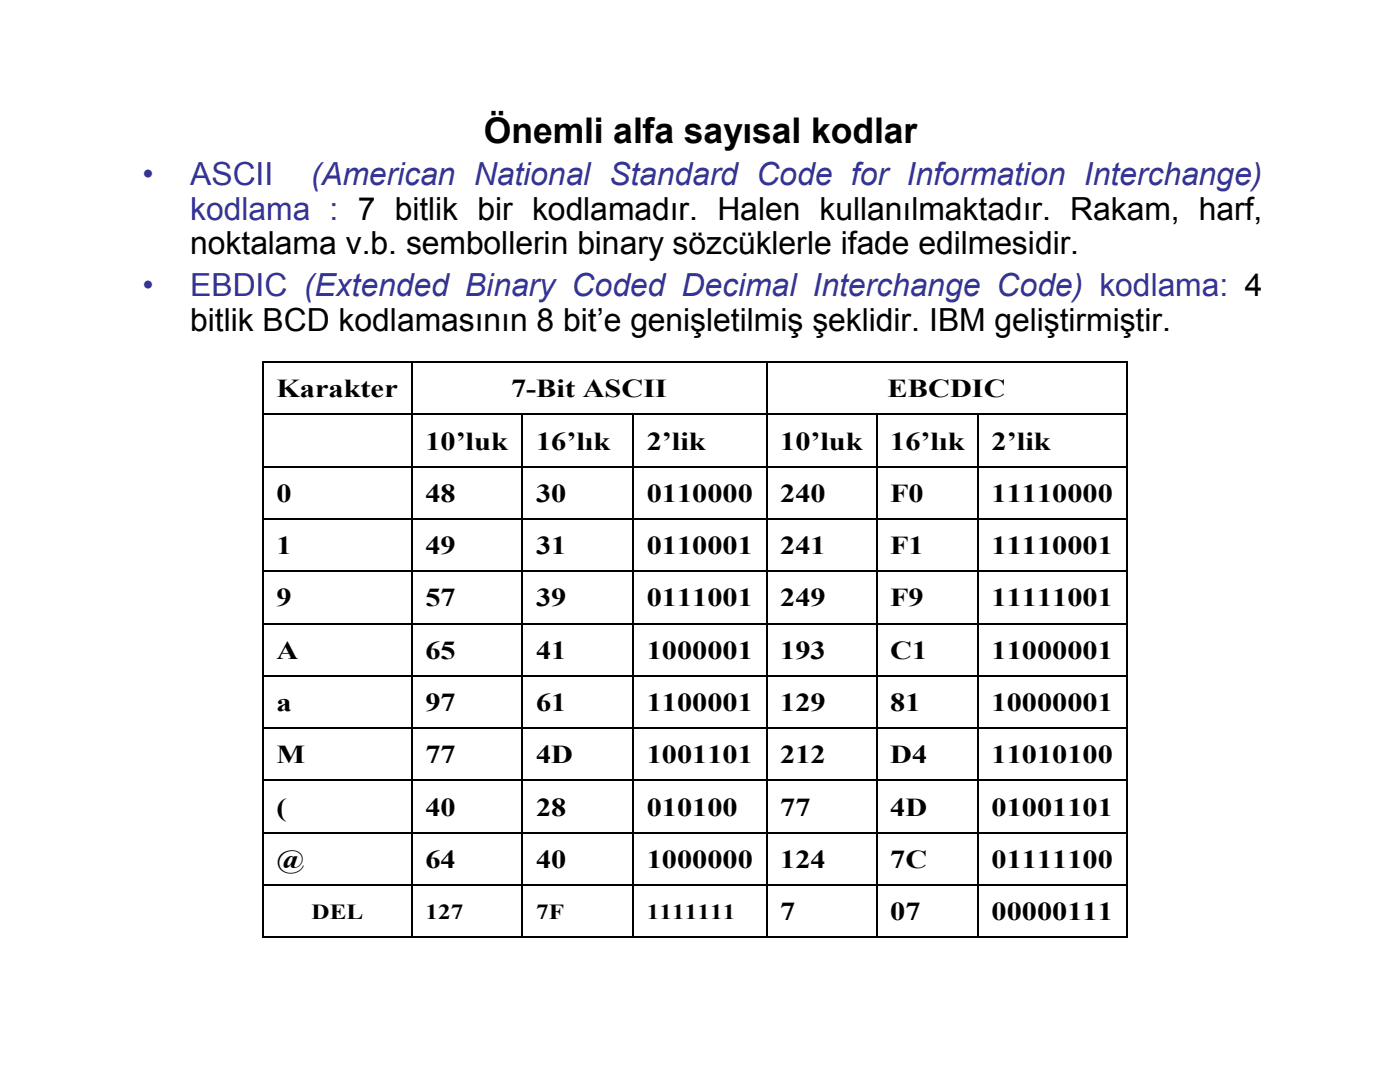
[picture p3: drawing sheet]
<svg xmlns="http://www.w3.org/2000/svg" width="279mm" height="216mm" viewBox="0 0 279 216" stroke-linecap="round" stroke-linejoin="round" font-family="sans-serif">
<defs><g id="words">
<text font-size="7.1" x="96.6" y="28.6">Önemli alfa sayısal kodlar</text>
<g font-size="6.3" fill="#339">
<text x="28.5" y="37">•</text>
<text x="38" y="37">ASCII</text>
<text x="62" y="37">(American National Standard Code for Information Interchange)</text>
<text x="38" y="43.9">kodlama : 7 bitlik bir kodlamadır. Halen kullanılmaktadır. Rakam, harf,</text>
<text x="28.5" y="59.1">•</text>
<text x="38" y="59.1">EBDIC (Extended Binary Coded Decimal Interchange Code) kodlama: 4</text>
</g>
<g font-size="6.3">
<text x="38" y="50.7">noktalama v.b. sembollerin binary sözcüklerle ifade edilmesidir.</text>
<text x="38" y="66">bitlik BCD kodlamasının 8 bit’e genişletilmiş şeklidir. IBM geliştirmiştir.</text>
</g>
<g font-size="5.2">
<text x="55.2" y="79.3">Karakter</text>
<text x="102" y="79.3">7-Bit ASCII</text>
<text x="177.1" y="79.3">EBCDIC</text>
<text x="84.9" y="89.7">10’luk</text>
<text x="107" y="89.7">16’lık</text>
<text x="129.1" y="89.7">2’lik</text>
<text x="155.7" y="89.7">10’luk</text>
<text x="177.7" y="89.7">16’lık</text>
<text x="197.9" y="89.7">2’lik</text>
<text x="55.2" y="100.1">0</text>
<text x="84.9" y="100.1">48</text>
<text x="107" y="100.1">30</text>
<text x="129.1" y="100.1">0110000</text>
<text x="155.7" y="100.1">240</text>
<text x="177.7" y="100.1">F0</text>
<text x="197.9" y="100.1">11110000</text>
<text x="55.2" y="110.6">1</text>
<text x="84.9" y="110.6">49</text>
<text x="107" y="110.6">31</text>
<text x="129.1" y="110.6">0110001</text>
<text x="155.7" y="110.6">241</text>
<text x="177.7" y="110.6">F1</text>
<text x="197.9" y="110.6">11110001</text>
<text x="55.2" y="121">9</text>
<text x="84.9" y="121">57</text>
<text x="107" y="121">39</text>
<text x="129.1" y="121">0111001</text>
<text x="155.7" y="121">249</text>
<text x="177.7" y="121">F9</text>
<text x="197.9" y="121">11111001</text>
<text x="55.2" y="131.4">A</text>
<text x="84.9" y="131.4">65</text>
<text x="107" y="131.4">41</text>
<text x="129.1" y="131.4">1000001</text>
<text x="155.7" y="131.4">193</text>
<text x="177.7" y="131.4">C1</text>
<text x="197.9" y="131.4">11000001</text>
<text x="55.2" y="141.9">a</text>
<text x="84.9" y="141.9">97</text>
<text x="107" y="141.9">61</text>
<text x="129.1" y="141.9">1100001</text>
<text x="155.7" y="141.9">129</text>
<text x="177.7" y="141.9">81</text>
<text x="197.9" y="141.9">10000001</text>
<text x="55.2" y="152.3">M</text>
<text x="84.9" y="152.3">77</text>
<text x="107" y="152.3">4D</text>
<text x="129.1" y="152.3">1001101</text>
<text x="155.7" y="152.3">212</text>
<text x="177.7" y="152.3">D4</text>
<text x="197.9" y="152.3">11010100</text>
<text x="55.2" y="162.7">(</text>
<text x="84.9" y="162.7">40</text>
<text x="107" y="162.7">28</text>
<text x="129.1" y="162.7">010100</text>
<text x="155.7" y="162.7">77</text>
<text x="177.7" y="162.7">4D</text>
<text x="197.9" y="162.7">01001101</text>
<text x="55.2" y="173.2">@</text>
<text x="84.9" y="173.2">64</text>
<text x="107" y="173.2">40</text>
<text x="129.1" y="173.2">1000000</text>
<text x="155.7" y="173.2">124</text>
<text x="177.7" y="173.2">7C</text>
<text x="197.9" y="173.2">01111100</text>
<text x="155.7" y="183.6">7</text>
<text x="177.7" y="183.6">07</text>
<text x="197.9" y="183.6">00000111</text>
</g>
<g font-size="4.3">
<text x="62.2" y="183.3">DEL</text>
<text x="84.9" y="183.3">127</text>
<text x="107" y="183.3">7F</text>
<text x="129.1" y="183.3">1111111</text>
</g>
</g></defs>
<g fill="#000">
<path d="M52.4 72.1h.2v.3h-.2zM82 72.1h.3v.3h-.3zM152.9 72.1h.2v.3h-.2zM224.7 72.1h.3v.3h-.3zM52.4 82.6h.2v.2h-.2zM52.4 93h.2v.2h-.2zM82 82.6h.3v.2h-.3zM82 93h.3v.2h-.3zM104.1 82.6h.3v.2h-.3zM104.1 93h.3v.2h-.3zM126.2 82.6h.3v.2h-.3zM126.2 93h.3v.2h-.3z"/>
<path d="M152.9 82.6h.2v.2h-.2zM152.9 93h.2v.2h-.2zM174.8 82.6h.3v.2h-.3zM174.8 93h.3v.2h-.3zM195.1 82.6h.2v.2h-.2zM195.1 93h.2v.2h-.2zM224.7 82.6h.3v.2h-.3zM224.7 93h.3v.2h-.3zM52.4 103.5h.2v.2h-.2zM52.4 113.9h.2v.2h-.2zM82 103.5h.3v.2h-.3zM82 113.9h.3v.2h-.3z"/>
<path d="M104.1 103.5h.3v.2h-.3zM104.1 113.9h.3v.2h-.3zM126.2 103.5h.3v.2h-.3zM126.2 113.9h.3v.2h-.3zM152.9 103.5h.2v.2h-.2zM152.9 113.9h.2v.2h-.2zM174.8 103.5h.3v.2h-.3zM174.8 113.9h.3v.2h-.3zM195.1 103.5h.2v.2h-.2zM195.1 113.9h.2v.2h-.2zM224.7 103.5h.3v.2h-.3zM224.7 113.9h.3v.2h-.3z"/>
<path d="M52.4 124.3h.2v.2h-.2zM52.4 134.7h.2v.3h-.2zM82 124.3h.3v.2h-.3zM82 134.7h.3v.3h-.3zM104.1 124.3h.3v.2h-.3zM104.1 134.7h.3v.3h-.3zM126.2 124.3h.3v.2h-.3zM126.2 134.7h.3v.3h-.3zM152.9 124.3h.2v.2h-.2zM152.9 134.7h.2v.3h-.2zM174.8 124.3h.3v.2h-.3zM174.8 134.7h.3v.3h-.3z"/>
<path d="M195.1 124.3h.2v.2h-.2zM195.1 134.7h.2v.3h-.2zM224.7 124.3h.3v.2h-.3zM224.7 134.7h.3v.3h-.3zM52.4 145.2h.2v.2h-.2zM52.4 155.6h.2v.2h-.2zM82 145.2h.3v.2h-.3zM82 155.6h.3v.2h-.3zM104.1 145.2h.3v.2h-.3zM104.1 155.6h.3v.2h-.3zM126.2 145.2h.3v.2h-.3zM126.2 155.6h.3v.2h-.3z"/>
<path d="M152.9 145.2h.2v.2h-.2zM152.9 155.6h.2v.2h-.2zM174.8 145.2h.3v.2h-.3zM174.8 155.6h.3v.2h-.3zM195.1 145.2h.2v.2h-.2zM195.1 155.6h.2v.2h-.2zM224.7 145.2h.3v.2h-.3zM224.7 155.6h.3v.2h-.3zM52.4 166.1h.2v.2h-.2zM52.4 176.5h.2v.2h-.2zM82 166.1h.3v.2h-.3zM82 176.5h.3v.2h-.3z"/>
<path d="M104.1 166.1h.3v.2h-.3zM104.1 176.5h.3v.2h-.3zM126.2 166.1h.3v.2h-.3zM126.2 176.5h.3v.2h-.3zM152.9 166.1h.2v.2h-.2zM152.9 176.5h.2v.2h-.2zM174.8 166.1h.3v.2h-.3zM174.8 176.5h.3v.2h-.3zM195.1 166.1h.2v.2h-.2zM195.1 176.5h.2v.2h-.2zM224.7 166.1h.3v.2h-.3zM224.7 176.5h.3v.2h-.3z"/>
<path d="M52.4 186.9h.2v.3h-.2zM82 186.9h.3v.3h-.3zM104.1 186.9h.3v.3h-.3zM126.2 186.9h.3v.3h-.3zM152.9 186.9h.2v.3h-.2zM174.8 186.9h.3v.3h-.3zM195.1 186.9h.2v.3h-.2zM224.7 186.9h.3v.3h-.3z"/>
</g>
<g fill="none" stroke="#000" stroke-width=".21">
<path d="M52.5 72.4v10.2M52.6 72.3h29.4M82.3 72.3h70.6M153.1 72.3h71.6M52.5 82.8v10.2M52.5 93.2v10.3M52.6 82.7h29.4M52.6 93.1h29.4M82.3 82.7h21.8M82.3 93.1h21.8M104.4 82.7h21.8M104.4 93.1h21.8"/>
<path d="M126.3 82.8v10.2M126.3 93.2v10.3M126.5 82.7h26.4M126.5 93.1h26.4M153.1 82.7h21.7M153.1 93.1h21.7M175.1 82.7h20M175.1 93.1h20M195.2 82.8v10.2M195.2 93.2v10.3M195.3 82.7h29.4M195.3 93.1h29.4"/>
<path d="M52.5 103.7v10.2M52.5 114.1v10.2M52.6 103.6h29.4M52.6 114h29.4M82.3 103.6h21.8M82.3 114h21.8M104.4 103.6h21.8M104.4 114h21.8M126.3 103.7v10.2M126.3 114.1v10.2M126.5 103.6h26.4M126.5 114h26.4"/>
<path d="M153.1 103.6h21.7M153.1 114h21.7M175.1 103.6h20M175.1 114h20M195.2 103.7v10.2M195.2 114.1v10.2M195.3 103.6h29.4M195.3 114h29.4M52.5 124.5v10.2M52.5 135v10.2M52.6 124.4h29.4M52.6 134.9h29.4"/>
<path d="M82.3 124.4h21.8M82.3 134.9h21.8M104.4 124.4h21.8M104.4 134.9h21.8M126.3 124.5v10.2M126.3 135v10.2M126.5 124.4h26.4M126.5 134.9h26.4M153.1 124.4h21.7M153.1 134.9h21.7M175.1 124.4h20M175.1 134.9h20"/>
<path d="M195.2 124.5v10.2M195.2 135v10.2M195.3 124.4h29.4M195.3 134.9h29.4M52.5 145.4v10.2M52.5 155.8v10.3M52.6 145.3h29.4M52.6 155.7h29.4M82.3 145.3h21.8M82.3 155.7h21.8M104.4 145.3h21.8M104.4 155.7h21.8"/>
<path d="M126.3 145.4v10.2M126.3 155.8v10.3M126.5 145.3h26.4M126.5 155.7h26.4M153.1 145.3h21.7M153.1 155.7h21.7M175.1 145.3h20M175.1 155.7h20M195.2 145.4v10.2M195.2 155.8v10.3M195.3 145.3h29.4M195.3 155.7h29.4"/>
<path d="M52.5 166.3v10.2M52.5 176.7v10.2M52.6 166.2h29.4M52.6 176.6h29.4M82.3 166.2h21.8M82.3 176.6h21.8M104.4 166.2h21.8M104.4 176.6h21.8M126.3 166.3v10.2M126.3 176.7v10.2M126.5 166.2h26.4M126.5 176.6h26.4"/>
<path d="M153.1 166.2h21.7M153.1 176.6h21.7M175.1 166.2h20M175.1 176.6h20M195.2 166.3v10.2M195.2 176.7v10.2M195.3 166.2h29.4M195.3 176.6h29.4M52.6 187h29.4M82.3 187h21.8M104.4 187h21.8M126.5 187h26.4"/>
<path d="M153.1 187h21.7M175.1 187h20M195.3 187h29.4"/>
</g>
<g fill="none" stroke="#000" stroke-width=".25">
<path d="M82.1 72.4v10.2M153 72.4v10.2M224.8 72.4v10.2M82.1 82.8v10.2M82.1 93.2v10.3M104.2 82.8v10.2M104.2 93.2v10.3M153 82.8v10.2M153 93.2v10.3M175 82.8v10.2M175 93.2v10.3M224.8 82.8v10.2"/>
<path d="M224.8 93.2v10.3M82.1 103.7v10.2M82.1 114.1v10.2M104.2 103.7v10.2M104.2 114.1v10.2M153 103.7v10.2M153 114.1v10.2M175 103.7v10.2M175 114.1v10.2M224.8 103.7v10.2M224.8 114.1v10.2M82.1 124.5v10.2"/>
<path d="M82.1 135v10.2M104.2 124.5v10.2M104.2 135v10.2M153 124.5v10.2M153 135v10.2M175 124.5v10.2M175 135v10.2M224.8 124.5v10.2M224.8 135v10.2M82.1 145.4v10.2M82.1 155.8v10.3M104.2 145.4v10.2"/>
<path d="M104.2 155.8v10.3M153 145.4v10.2M153 155.8v10.3M175 145.4v10.2M175 155.8v10.3M224.8 145.4v10.2M224.8 155.8v10.3M82.1 166.3v10.2M82.1 176.7v10.2M104.2 166.3v10.2M104.2 176.7v10.2M153 166.3v10.2"/>
<path d="M153 176.7v10.2M175 166.3v10.2M175 176.7v10.2M224.8 166.3v10.2M224.8 176.7v10.2"/>
</g>
<use href="#words"/>
</svg>
